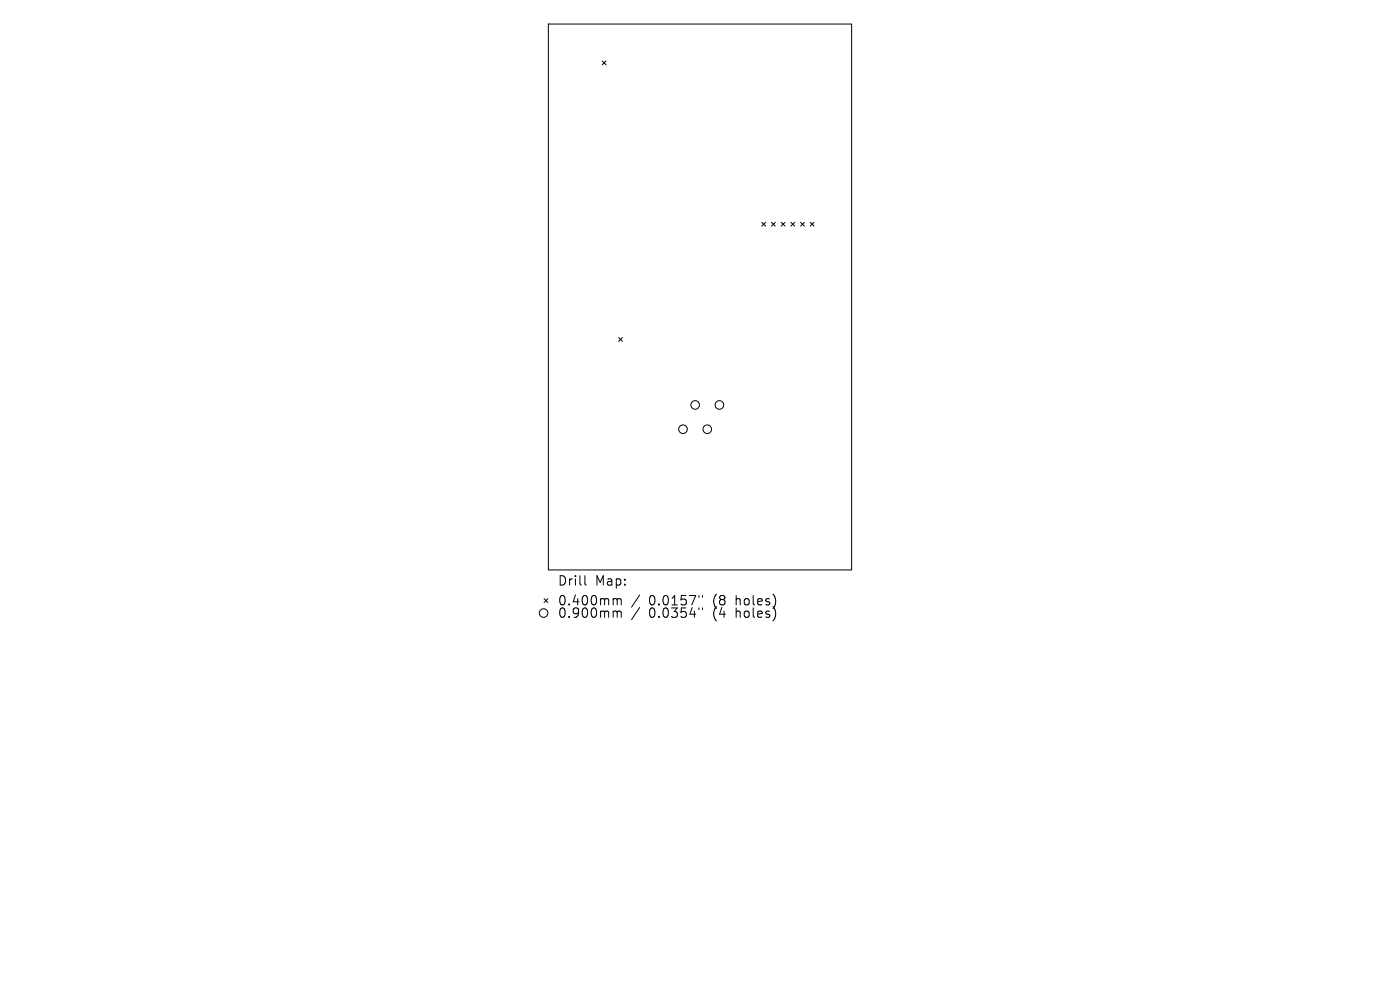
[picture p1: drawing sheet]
<svg xmlns="http://www.w3.org/2000/svg" width="297mm" height="210mm" viewBox="0 0 297 210" stroke-linecap="round" stroke-linejoin="round" font-family="sans-serif">
<defs><g id="words">
<g font-size="2.8">
<text x="118.2" y="124.5">Drill</text>
<text x="126.2" y="124.5">Map:</text>
<text x="118.2" y="128.7">0.400mm</text>
<text x="118.2" y="131.3">0.900mm</text>
<text x="137.7" y="128.7">0.0157&quot;</text>
<text x="137.7" y="131.3">0.0354&quot;</text>
<text x="151.4" y="128.7">(8</text>
<text x="151.4" y="131.3">(4</text>
<text x="156.4" y="128.7">holes)</text>
<text x="156.4" y="131.3">holes)</text>
</g>
</g></defs>
<g fill="none" stroke="#000" stroke-width=".21">
<path d="M116.3 5.1h64.4v115.8h-64.4zM127.8 12.9l.8 .8M128.6 12.9l-.8 .8M161.6 47.2l.8 .8M162.4 47.2l-.8 .8M163.7 47.2l.8 .8M164.5 47.2l-.8 .8M165.7 47.2l.8 .8M166.5 47.2l-.8 .8M167.8 47.2l.8 .8M168.6 47.2l-.8 .8M169.8 47.2l.8 .8"/>
<path d="M170.6 47.2l-.8 .8M171.9 47.2l.8 .8M172.7 47.2l-.8 .8M131.2 71.6l.8 .8M132 71.6l-.8 .8M115.4 127l.8 .8M116.2 127l-.8 .8M124.1 122.1v1.7l.3 .3M130.4 127l.4 .1 .1 .2M130.4 129.6h.2l.3 .3M130.9 127.3l.3-.3 .5 .1 .1 1.2M130.9 127.3v1"/>
<path d="M130.9 129.9v1.1M130.9 129.9l.3-.3 .5 .1 .1 1.3M135.7 126.2l-1.7 2.6M135.7 128.9l-1.7 2.5M148.3 126.3v.4M148.3 129v.3M149 126.3v.4M149 129v.3"/>
<circle cx="144.9" cy="91.1" r=".91"/>
<circle cx="147.5" cy="85.9" r=".91"/>
<circle cx="150" cy="91.1" r=".91"/>
<circle cx="152.6" cy="85.9" r=".91"/>
<circle cx="115.3" cy="130" r=".91"/>
</g>
<use href="#words"/>
</svg>
